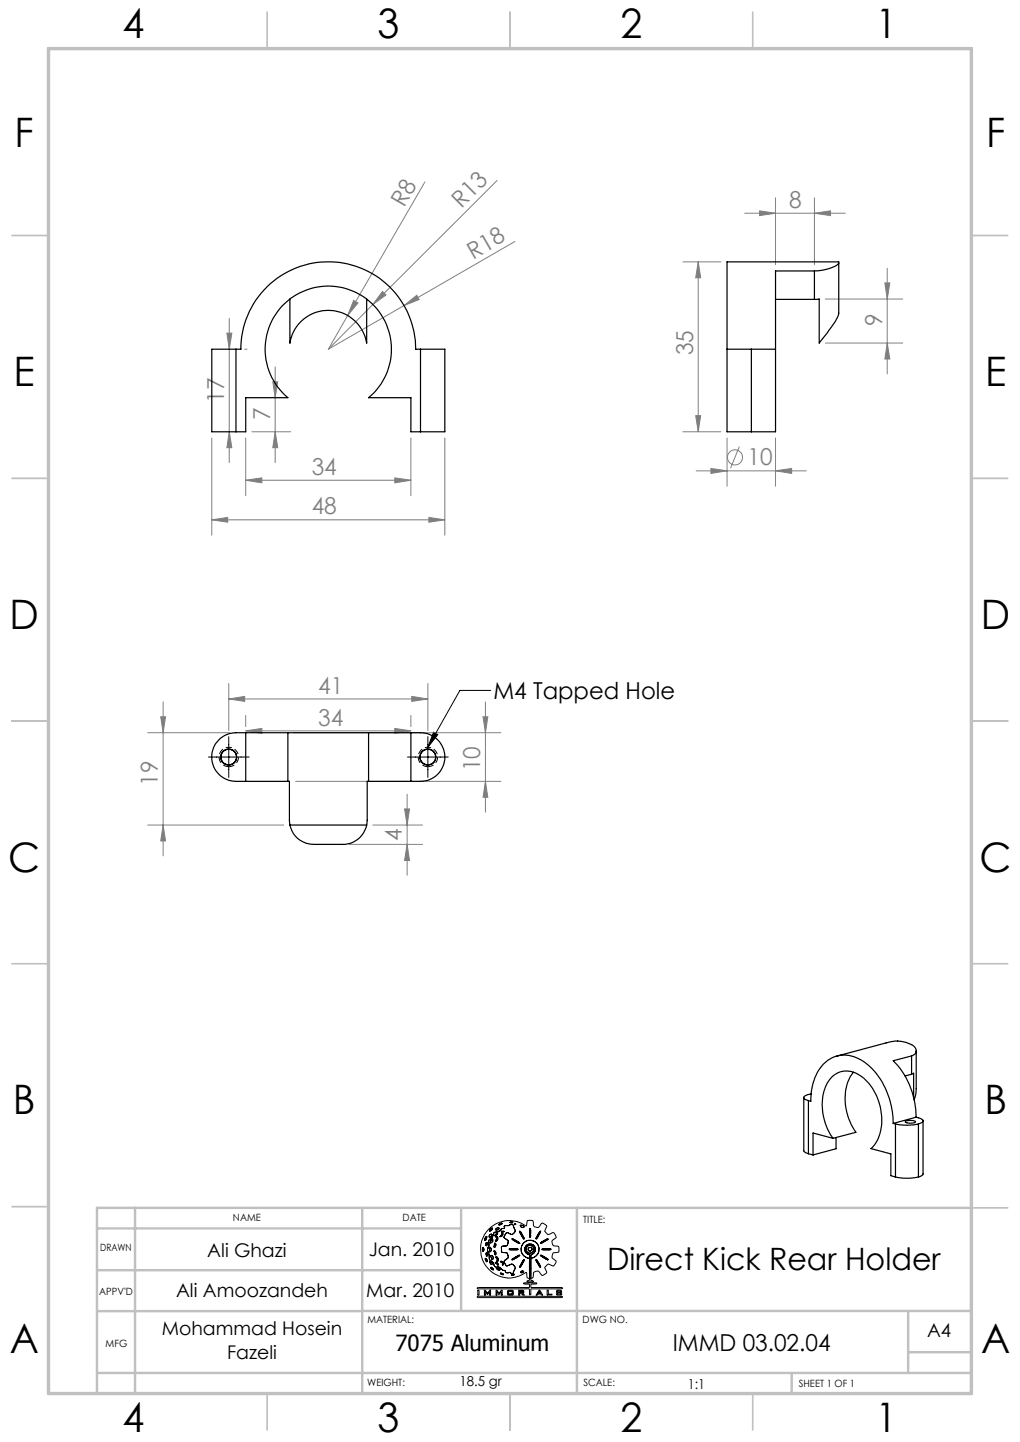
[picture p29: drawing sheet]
<svg xmlns="http://www.w3.org/2000/svg" width="210mm" height="297mm" viewBox="0 0 210 297" stroke-linecap="round" stroke-linejoin="round" font-family="sans-serif">
<defs><g id="words">
<g font-size="8.4">
<text x="25.2" y="7.9">4</text>
<text x="77.7" y="7.9">3</text>
<text x="127.7" y="7.9">2</text>
<text x="180.2" y="7.9">1</text>
<text x="3" y="30.3">F</text>
<text x="203" y="30.3">F</text>
<text x="2.8" y="79.5">E</text>
<text x="202.8" y="79.5">E</text>
<text x="2" y="129.5">D</text>
<text x="202" y="129.5">D</text>
<text x="1.7" y="179.5">C</text>
<text x="201.7" y="179.5">C</text>
<text x="2.7" y="229.5">B</text>
<text x="202.7" y="229.5">B</text>
<text x="2" y="278.8">A</text>
<text x="202" y="278.8">A</text>
<text x="25.2" y="294.9">4</text>
<text x="77.7" y="294.9">3</text>
<text x="127.7" y="294.9">2</text>
<text x="180.2" y="294.9">1</text>
</g>
<text font-size="6.3" x="125" y="261.6">Direct Kick Rear Holder</text>
<g font-size="4.8" fill="#808080">
<text x="83.2" y="42.7" transform="rotate(-60 83.2 42.7)">R8</text>
<text x="95" y="43" transform="rotate(-45 95 43)">R13</text>
<text x="162.4" y="42.8">8</text>
<text x="97.4" y="53.5" transform="rotate(-30 97.4 53.5)">R18</text>
<text x="181.6" y="67.2" transform="rotate(-90 181.6 67.2)">9</text>
<text x="142.7" y="73.2" transform="rotate(-90 142.7 73.2)">35</text>
<text x="46.1" y="83" transform="rotate(-90 46.1 83)">17</text>
<text x="55.6" y="86.6" transform="rotate(-90 55.6 86.6)">7</text>
<text x="153.9" y="95.8">10</text>
<text x="64.2" y="97.8">34</text>
<text x="64.2" y="106">48</text>
<text x="65.5" y="142.9">41</text>
<text x="65.5" y="149.4">34</text>
<text x="32.5" y="161.8" transform="rotate(-90 32.5 161.8)">19</text>
<text x="98.9" y="158.8" transform="rotate(-90 98.9 158.8)">10</text>
<text x="82.8" y="173.2" transform="rotate(-90 82.8 173.2)">4</text>
</g>
<g font-size="4.8">
<text x="101.6" y="143.9">M4 Tapped Hole</text>
<text x="138.5" y="278.2">IMMD 03.02.04</text>
</g>
<text font-size="4.6" x="81.4" y="278.2">7075 Aluminum</text>
<g font-size="3.9">
<text x="42.7" y="258.9">Ali Ghazi</text>
<text x="75.9" y="258.6">Jan. 2010</text>
<text x="36.2" y="267.1">Ali Amoozandeh</text>
<text x="75.4" y="267.1">Mar. 2010</text>
<text x="33.3" y="275.1">Mohammad Hosein</text>
<text x="190.9" y="275.5">A4</text>
<text x="46.8" y="279.9">Fazeli</text>
</g>
<g font-size="2.8">
<text x="94.6" y="285.6">18.5 gr</text>
<text x="141.6" y="286">1:1</text>
</g>
<g font-size="2.1">
<text x="48" y="251.5">NAME</text>
<text x="82.9" y="251.5">DATE</text>
<text x="120.1" y="251.9">TITLE:</text>
<text x="20.6" y="257.7">DRAWN</text>
<text x="20.4" y="266.6">APPV'D</text>
<text x="75.6" y="272.5">MATERIAL:</text>
<text x="120" y="272.5">DWG NO.</text>
<text x="21.8" y="277.4">MFG</text>
<text x="75.6" y="285.5">WEIGHT:</text>
<text x="120.1" y="285.5">SCALE:</text>
<text x="164.5" y="285.6">SHEET 1 OF 1</text>
</g>
</g></defs>
<g fill="none" stroke="#808080" stroke-width=".21">
<path d="M87.5 37.5l-15.9 27.5M102.3 37.2l-34.7 34.7M106 49.7l-22.8 13.2M140.6 53.9h7.8M143.8 53.9l.5 3.3h-1.1zM143.8 53.9v35M153.3 43.9h20.7M156.4 43.4l3.3 .5-3.3 .5zM159.7 40.7v13.8M167.7 43.9l3.3-.5v1zM167.7 40.7v13.8M182.2 58.3h1l-.5 3.3z"/>
<path d="M182.7 55.2v21.8M46.7 68.6h1l-.5 3.3zM47.2 65.6v29.7M50.4 71.9h.5M56.2 78.6h1l-.5 3.3zM56.7 75.6v19.7M71.6 65l-4 6.9M72.8 61.9l.9 .5-2.1 2.6zM78.7 60l.8 .7-2.7 2zM83.2 62.9l2.6-2.1 .5 .9zM83.2 62.9l-15.6 9M169.9 70.7h15.9"/>
<path d="M169.9 61.6h15.9M182.7 70.7l.5 3.2h-1zM43.6 90.2v20M47.2 88.9l.5 3.3h-1zM50.6 98.9l3.3-.5v1zM50.6 90.2v11.9M50.6 98.9h34M51.9 88.9h7.9M56.7 88.9l.5 3.3h-1zM81.3 98.4l3.3 .5-3.3 .5zM84.6 90.2v11.9M91.6 90.2v20"/>
<path d="M140.6 88.9h7.8M143.2 85.6h1.1l-.5 3.3zM143.3 97h22.7M146.4 96.5l3.3 .5-3.3 .5zM149.7 90.2v10M152.2 92l-1.8 4.4M159.7 97l3.3-.5v1zM159.7 90.2v10M43.6 107.1l3.3-.5v1zM43.6 107.1h48M88.3 106.6l3.3 .5-3.3 .5zM30.4 150.9h16.9"/>
<path d="M33.1 147.6h1l-.5 3.3zM33.6 144.6v31.7M47.1 144l3.3-.6v1.1zM47.1 140.8v9.7M47.1 144h41M50.6 150.5l3.3-.5v1.1zM50.6 147.4v2.2M50.6 150.5h34M60.5 150.9h42.6M81.3 150l3.3 .5-3.3 .6zM84.6 147.4v2.2M84.8 143.4l3.3 .6-3.3 .5z"/>
<path d="M88.1 140.8v9.7M99.4 147.6h1l-.5 3.3zM99.9 144.6v22.7M30.4 169.9h28M33.6 169.9l.5 3.3h-1zM60.9 160.9h42.2M71.9 173.9h15.1M76.8 169.9h10.2M83.3 166.6h1l-.5 3.3zM83.8 163.6v16.7M83.8 173.9l.5 3.3h-1zM99.9 160.9l.5 3.3h-1z"/>
<circle cx="151.3" cy="94.2" r="1.56"/>
</g>
<g fill="none" stroke="#000" stroke-width=".21">
<path d="M42.9 155.9h8.4M47.1 151.7v8.4M83.9 155.9h8.4M88.1 151.7v8.4M89.3 150.8l.8 .5-2 2.6zM101 142.2h-6.3l-6.6 11.7M99.3 257.2l.1 .4M99.6 257.2l-.2-.3-.1 .3M99.6 257.2v.3M99.6 257.5l-.1 .2-.1-.1M99.8 255.1v.2M99.9 259.1a.57 .57 0 0 1 .4 .8z"/>
<path d="M100.1 258.1l.1 .6M100.1 254.7l.1 .4M100.1 254.7l-.3 .4M100.1 258v.1M100.1 258l.3 .3M100.2 255.1l-.2 .3-.1 .1-.1-.2M100.2 258.7h.1M100.3 256h-.2v.6l.2-.2M100.3 256v.4M100.4 257.2l.1 .8M100.4 258.3l-.1 .4M100.5 253.3a6 6 0 0 1 7.9-.8l.1-1a.78 .78 0 0 1 1-.1 .78 .78 0 0 1 .3 .9 .86 .86 0 0 0 .9 .5 .86 .86 0 0 0 .7-.8l.3-.1 .8 .5-.1 .6a.84 .84 0 0 0 .5 1.3l1-.4 .4 .4a.55 .55 0 0 1 0 .8l-.6 .4v.6l.2 .5 1.1 .2 .1 1-1.1 .2a.98 .98 0 0 0-.2 1.2l.7 .6-.4 .9-.2 .1-1.1-.5-.7 .8 .4 1.1-.8 .5-.4-.4a.79 .79 0 0 0-1.1-.4 .79 .79 0 0 0-.4 1l-.1 .2-.4 .2v.4l.6 .2-1.4 .1v-.2l.4-.1 .1-.2v-.2l-.5-.2-.1-.8v-.2h-.2a5.9 5.9 0 0 1-7.8-.9 5.9 5.9 0 0 1 .1-7.9z"/>
<path d="M100.5 258l.1 .2a1.75 1.75 0 0 0 .5 1.5M100.6 256.1l.1 .4-.3 .7M100.7 257.1v-.2h.2l.2 .3M100.7 257.1l.1 .4M100.8 257.5v.3h.2M100.9 255.9l.2 .1M100.9 259.8l-.1 .2 .4 .4 .2-.1-.1-.3M100.9 259.8l.4 .2M100.9 253.2l-.1 .3 .1 .1M100.9 255.2l-.3 .3v.6M101 258.7h.4l.1 .2-.1 .5h-.1zM101 255.7l-.1 .2"/>
<path d="M101.1 254.2h.1v.3l-.2 .3-.3-.1M101.1 254.2l-.4 .5M101.1 259.7l.4 .4M101.1 257.2l-.1 .6M101.2 255.1l.3 .2M101.2 255.1l-.2 .6M101.3 252.9l-.4 .3M101.3 252.9l.1 .2M101.4 253.1l-.5 .5M101.5 255.3l-.1 .4-.3 .3M101.5 255.3v.4l-.4 .3M101.5 254.3l-.1 .6-.5 .3"/>
<path d="M101.5 254.3l-.1 .4-.5 .5M101.7 257.6l.1 .4M101.7 256.6v.3M101.8 257.6h-.1M101.8 257.6l.3 .3M101.8 256.1l.3 .2v.3l-.4 .3M101.8 256.1l-.1 .5M101.8 258l.1 .5M102.1 258.9l.1-.1 .4 .5-.2 .5h-.1l.1-.5zM102.1 260v.1M102.1 260l.3 .2M102.1 257.9v.4l-.2 .2"/>
<path d="M102.1 254.7l.3 .1 .1 .4-.4 .5 .2-.6zM102.2 253l-.1 .3h.1M102.2 254.1l.2-.2v.2M102.2 254.1l-.3 .3M102.2 253.7l-.4 .1-.3 .5M102.2 253.7l-.5 .2-.2 .4M102.3 254.3l-.3 .2-.1-.1M102.4 254.1l-.1 .2M102.6 252.8l.1 .1v.2M102.6 252.8l-.4 .2M102.7 253.1l-.5 .2M103.2 254.5l-.2 .1"/>
<path d="M103.2 253.6l.2 .2 .4-.2h-.3M103.2 253.6h.3M103.2 260l.2 .1M103.2 260l-.2-.2h.3l.2 .2M103.3 257.3v.6l.6 .1M103.3 253.1l-.7 .6h-.4M103.3 257.3v.5l.6 .2M103.3 254l-.1 .5M103.3 254l.2 .1a.55 .55 0 0 1-.6 .6l.1-.1M103.4 251.9l-.6 .2M103.4 251.9l-.5 .4h-.2l.1-.2M103.5 260l.1 .5"/>
<path d="M103.6 253l-.3 .1M103.8 259.7l.1 .5M103.9 253h-.3M103.9 258l.6 .1 .1 .6M103.9 258l.5 .1 .2 .6M103.9 252.5v.5M104 254.3l-.2 .6 .3 .3M104 254.3l-.2 .5 .3 .4M104.1 255.2l.5 .3v.4M104.5 256.5l-1.2 .2v.6M104.5 252.4l-.6 .1M104.6 259.1l-.8 .6"/>
<path d="M104.6 255.9l-.1 .6M104.6 258.7v.4M105 251.8h.6M105 257.2h1.4M105 257.2l-.2 .1 .3 .1M105 251.8l.3 .1M105.1 257.4h1.4M105.2 254.2l-.8-.3-.4 .4M105.2 252.2l.5 .2M105.2 252.2l-.7 .2M105.4 259.4l.2 .1M105.4 255.1l.3 .3 1.3 .7-.3-.3"/>
<path d="M105.4 255.1l.9 .4M105.6 251.8l-.3 .1M105.6 254.1l-.2 .2-.2-.1M105.7 252.4l.1 .5M105.8 252.9l.2 .4M106 253.8l-.4 .3M106 252.1h.2l-.3 .1zM106 253.3v.5M106 253.3l.1 .3-.1 .2M106.3 255.5l.4 .3M106.4 257.2h.2l-.1 .2M106.6 258.6l-1.2 .8"/>
<path d="M106.8 258.8l-1.2 .7M106.9 258.5l-.3 .1M106.9 258.5l.1 .1-.2 .2M107 253.7l.4 .7M107 253.6l.3 .3M107 253.6v.1M107.1 252.5l.1 .2M107.2 252.7l.2 .1M107.3 257.2v.6l.3 .6M107.3 257.2l.1 .7 .2 .5M107.3 253.9l.2 .4M107.4 254.4l.4 .8 .2-.1-.2-.4"/>
<path d="M107.5 254.3l.3 .4M107.6 252.4l-.3-.1-.2 .2M107.6 252.4l.2 .2M107.6 252.4l-.4-.1-.1 .2M107.6 258.4l.9 .6M107.7 256.1l-.4 1.1M107.7 256.1l-.3 .5-.1 .6M107.8 259.9l.2-.4-.2-.1-.8 1.4M107.8 259.9l-.3 .4M107.8 252.6l.1 .1M107.9 255.9l-.2 .2M107.9 252.7l-.5 .1"/>
<path d="M108.1 257.7l.5 .6M108.1 257v.7M108.3 257.5l.3 .4M108.5 256.8l-.2 .7M108.6 258.3l.4 .1v.6l-.1 .1-.4-.1M108.6 257.9l.7 .2M108.7 255.5l1.3 .2M108.7 255.5l-.8 .4M108.7 255.5l.6-.1 .7 .3M108.7 257.4l.5 .3M108.7 257.4l.2 .2 .3 .1M109 256.5l.7 .2 .3 .5"/>
<path d="M109 256.5l.5 .1 .5 .6M109 256.5l-.5 .3M109 256.9l-.2 .2-.1 .3M109 254.3v.4M109 254.7l.2 .1M109 256.9l.4 .1 .1 .2v.3l-.3 .2M109 256.9l-.3 .2v.3M109.1 259.2l-.1 2M109.1 259.2l.2 .1v1.8M109.2 254.3l-.1-1.3-.1 1.3M109.2 254.3l.1 .3M109.3 254.6l-.1 .2"/>
<path d="M109.4 258.4l-.1 .7M109.5 256.3h-.8l-.4 .3-.2 .4M109.5 256.3l.6 .5M109.5 256.3l-.5-.1-.5 .2-.4 .6M109.9 258.2l-.5 .2M110 257.2l-.2 .5-.5 .4M110 257.2l-.3 .7-.4 .2M110 255.7l.8 .7M110.1 256.8l.1 .3M110.2 257.7l-.3 .5M110.2 257.1v.6M110.3 258.8l-1 .3"/>
<path d="M110.3 259.5h.3l.7 1.5zM110.7 254.3l-.4 .9M110.8 256.4l.2 .7-.1 .6M110.8 256.4l.1 .5v.8M110.9 257.7l-.1 .5-.5 .6M110.9 257.7l-.2 .7-.4 .4M111 253.9l-.3 .4M111 253.9l.3-.3-.6 1.3-.4 .3M111.6 258.8l-.3-.3 .5 .2 1.1 .8-.5-.2M111.6 258.8l.4 .3M111.6 255.8l-.3 .3 .4-.2M111.7 257.2h1.5"/>
<path d="M111.7 257.2l-.1 .1 .2 .1M111.8 257.4h1.5M112 259.1l.4 .2M112 255.5l-.4 .3M112.1 255.7l-.4 .2M112.5 255.4l-.4 .3M112.6 255.2h.3l-.4 .2M112.6 255.2l-.6 .3M113.2 257.2l.2 .1-.1 .1M98.2 265.3l.2-.1h10.5v-.7h-.9l-.2-.2 2.7-.1v.2l-1.2 .1v.6l6.4 .1 .1 .2-6.4 .1-.1 1.1-.2 .1-.1-1.1-.3-.2-10.2 .1zM98.3 267h17.4l.1 .1-.3 .2h-16.9l-.4-.1zM98.4 265.7h.2v1h-.2z"/>
<path d="M99.7 265.7l.3 .1 .4 .5 .4-.6h.2v1h-.2v-.6l-.5 .5-.4-.5v.6h-.2zM101.4 261.2l.2 .2M101.4 261.2l-.3-.2-.1 .1 .6 .5v-.2M101.5 260.1l.2 .5M101.7 260.6l.3 .3M102 260.9h.7l.3 .3M102.1 260.1l.3 .3M102.1 265.7l.7 .6 .4-.5 .2-.1v1h-.2v-.6l-.4 .5-.5-.5v.6h-.2zM102.3 261.1l-.1 .2 .2 .2 .4 .1 .1-.1-.1-.2M102.3 261.1l.5 .2M102.4 260.2l.2 .3v.1l-.2-.2M103 261.2l.6 .5"/>
<path d="M103 262.2l.7 .3h-.4zM103.4 260.1v.4h.2M103.6 261.7h.3M103.9 261.7l.2 .4M103.9 260.2l.3 .5M104.1 262.1h.6M104.5 265.8l.2-.1 1 .1v.9h-1.2zM104.7 260.6l-.5 .1M104.7 265.9v.7M104.7 266.6h.7M104.7 265.9h.7M105 262l.2 .3h.5"/>
<path d="M105 262l-.3 .1M105.1 260.4l-.4 .2M105.1 260.4l.5 .1M105.4 265.9v.7M105.6 260.5l.3 .3M105.8 261.7l-.1 .6M105.9 262.5l-.1-.1-.6 .2h.4M105.9 262.5l-.3 .1M105.9 260.8l.2 .4-.3 .5M105.9 260.8l.2 .3-.3 .6M106.8 265.7l1 .1v.5l-.3 .1 .5 .3h-.4l-.4-.3h-.2v.3h-.2zM107 265.9l.6 .1"/>
<path d="M107 266.2h.6M107 265.9v.3M107 260.8v.2M107.5 261.8l-.3 .2M107.5 261.8l.3 .1M107.5 260.3l-.5 .7M107.6 266v.2M107.8 261.9l-.2 .2-.4-.1M109 261.2v2M109 263.2h.3M109.3 262.2v1M109.3 261.1v1.1"/>
<path d="M110.9 265.8h.3l.5 .9-.9-.2-.4 .2zM111.1 266l.1 .3h-.4zM112.7 265.7h.2v.9h.7v.1h-1zM114.7 265.8h.9v.2h-.2v-.1h-.6v.2l.8 .1v.5h-1l-.1-.2 .3-.1v.2h.6v-.3h-.7l-.1-.1z"/>
</g>
<path d="M47.1 157.9a2 2 0 0 1-1.8-2.9 2 2 0 0 1 3.5-.2 2 2 0 0 1-1.5 3.1h-.2M88.1 157.9a2 2 0 0 1-1.8-2.9 2 2 0 0 1 3.5-.2 2 2 0 0 1-1.5 3.1h-.2" fill="none" stroke="#000" stroke-width=".21" stroke-dasharray="1.3 .6" stroke-dashoffset=".1" stroke-linecap="butt"/>
<g fill="none" stroke="#c0c0c0" stroke-width=".35">
<path d="M55 2.5v7.5M105 2.5v7.5M155 2.5v7.5M2.5 48.5h7.5M200 48.5h7.5M2.5 98.5h7.5M200 98.5h7.5M2.5 148.5h7.5M200 148.5h7.5M2.5 198.5h7.5M200 198.5h7.5M2.5 248.5h7.5"/>
<path d="M200 248.8h7.5M55 287v7.5M105 287v7.5M155 287v7.5"/>
</g>
<g fill="none" stroke="#c0c0c0" stroke-width=".5">
<path d="M20 253h74.9M27.8 248.8v38.2M74.6 248.8v38.2M94.9 248.8v21.2M118.8 248.8v38.2M200 248.8h-180v38.2M20 270h54.6M20 261.6h74.9M74.6 270h125.4M187 270v12.8M187 278.5h13M20 282.8h180"/>
<path d="M163 282.8v4.2"/>
</g>
<path d="M10 10h190v277h-190z" fill="none" stroke="#c0c0c0" stroke-width=".7"/>
<g fill="#808080">
<path d="M83.2 62.9l2.6-2.1 .5 .9z"/>
<path d="M78.7 60l.8 .7-2.7 2z"/>
<path d="M72.8 61.9l.9 .5-2.1 2.6z"/>
<path d="M159.7 97l3.3-.5v1zM146.4 96.5l3.3 .5-3.3 .5zM167.7 43.9l3.3-.5v1zM156.4 43.4l3.3 .5-3.3 .5z"/>
<path d="M50.6 98.9l3.3-.5v1zM81.3 98.4l3.3 .5-3.3 .5zM47.1 144l3.3-.6v1.1zM84.8 143.4l3.3 .6-3.3 .5zM50.6 150.5l3.3-.5v1.1zM81.3 150l3.3 .5-3.3 .6z"/>
<path d="M43.6 107.1l3.3-.5v1zM88.3 106.6l3.3 .5-3.3 .5z"/>
<path d="M56.7 88.9l.5 3.3h-1zM56.2 78.6h1l-.5 3.3zM182.7 70.7l.5 3.2h-1zM182.2 58.3h1l-.5 3.3z"/>
<path d="M143.8 53.9l.5 3.3h-1.1zM143.2 85.6h1.1l-.5 3.3z"/>
<path d="M46.7 68.6h1l-.5 3.3zM47.2 88.9l.5 3.3h-1zM83.3 166.6h1l-.5 3.3zM83.8 173.9l.5 3.3h-1zM33.1 147.6h1l-.5 3.3zM33.6 169.9l.5 3.3h-1zM99.4 147.6h1l-.5 3.3zM99.9 160.9l.5 3.3h-1z"/>
</g>
<path d="M89.3 150.8l.8 .5-2 2.6z" fill="#000"/>
<g fill="none" stroke="#000" stroke-width=".25">
<path d="M167.7 55.8h-8v16.1M167.7 55.8v5.9M172.7 54.2a7 7 0 0 1-5 1.6M172.7 54.2v-.3h-23v18M172.7 54.2v10.3a10.9 10.9 0 0 1-2.4 4.1l-1.6 2.1v-9.1l-1 .1M48.6 71.9h1a18 18 0 0 1 18-18 18 18 0 0 1 18 18h1M48.6 71.9h-5v17h5M48.6 71.9v17M59.7 61.6v9.1a8 8 0 0 1 7.9-6.8 8 8 0 0 1 7.9 6.8v-9.1M86.6 71.9h5v17h-5M86.6 71.9v17M149.7 71.9h5"/>
<path d="M149.7 71.9v17h5M154.7 71.9h5M154.7 71.9v17M159.7 71.9v17h-5M159.7 61.7h8M48.6 88.9h2v-7h8.7a13 13 0 0 1-1.2-18.9 13 13 0 0 1 18.9 0 13 13 0 0 1-1.1 18.9h8.7v7h2M50.6 150.9v10M59.3 150.9h-10.7a5 5 0 0 0-5 5 5 5 0 0 0 5 5h11l.1 9M59.3 150.9h16.6M59.3 150.9v10M75.9 150.9h10.7a5 5 0 0 1 5 5 5 5 0 0 1-5 5h-11l-.1 9M75.9 150.9v10"/>
<path d="M84.6 150.9v10M59.7 169.9a5.2 5.2 0 0 0 6.1 4h2.4a9.7 9.7 0 0 0 4.8-.6 5.1 5.1 0 0 0 2.5-3.4M59.7 169.9h15.8M187.7 217.5a1.19 1.19 0 0 0 .9-1.2 1.19 1.19 0 0 0-.9-1.1 6.7 6.7 0 0 0-5.3-.4l-10.1 2.7M187.7 217.5l-3.8 1a16.5 16.5 0 0 1 4.7 11.6M187.7 217.5v3.8M188.6 216.4v7.9v1l-.4 1.2M165.5 226.1v11l.4 .3 .5 .2M166.4 226.7l.5 .1a10.1 10.1 0 0 1 3.6-8.4 6.5 6.5 0 0 1 8 .8 16.1 16.1 0 0 1 5.4 12.2M166.4 237.6l1 .3M166.4 226.7v10.9M167 225.3l-.6 .1a.79 .79 0 0 0-.9 .8l.9 .5"/>
<path d="M171.5 234.5a11.2 11.2 0 0 1-1-11.7 4.5 4.5 0 0 1 7-1 11.3 11.3 0 0 1 3 13.3l-1.2 1.5 4.1 1.1v4.4l1 .3M171.5 234.5l-4.1-1.1v4.5M172.1 234.3v2.3l-4.7 1.3M175.7 220.8a10.1 10.1 0 0 0-.7 10.2l1.2 2.2-4.7 1.3M183.9 231.4l.5 .1M184.4 231.5a10 10 0 0 0 4.7 0M184.4 231.5v10.9M186.4 231a2.32 2.32 0 0 1 2.1 .1 1.88 1.88 0 0 1-2.1-.1zM187.7 221.3l.4-.3v5M187.7 221.3l-1.4 .3M188.6 230.1a1.85 1.85 0 0 1 1.4 .7 .84 .84 0 0 1-.9 .7M188.6 230.1l-4.7 1.3"/>
<path d="M189.1 231.5v10.9M190 230.9v11l-.3 .3-.6 .2M184.4 242.4a11.4 11.4 0 0 0 4.7 0"/>
<circle cx="47.1" cy="155.9" r="1.59"/>
<circle cx="47.1" cy="155.9" r="1.66"/>
<circle cx="88.1" cy="155.9" r="1.66"/>
<circle cx="88.1" cy="155.9" r="1.6"/>
</g>
<use href="#words"/>
</svg>
